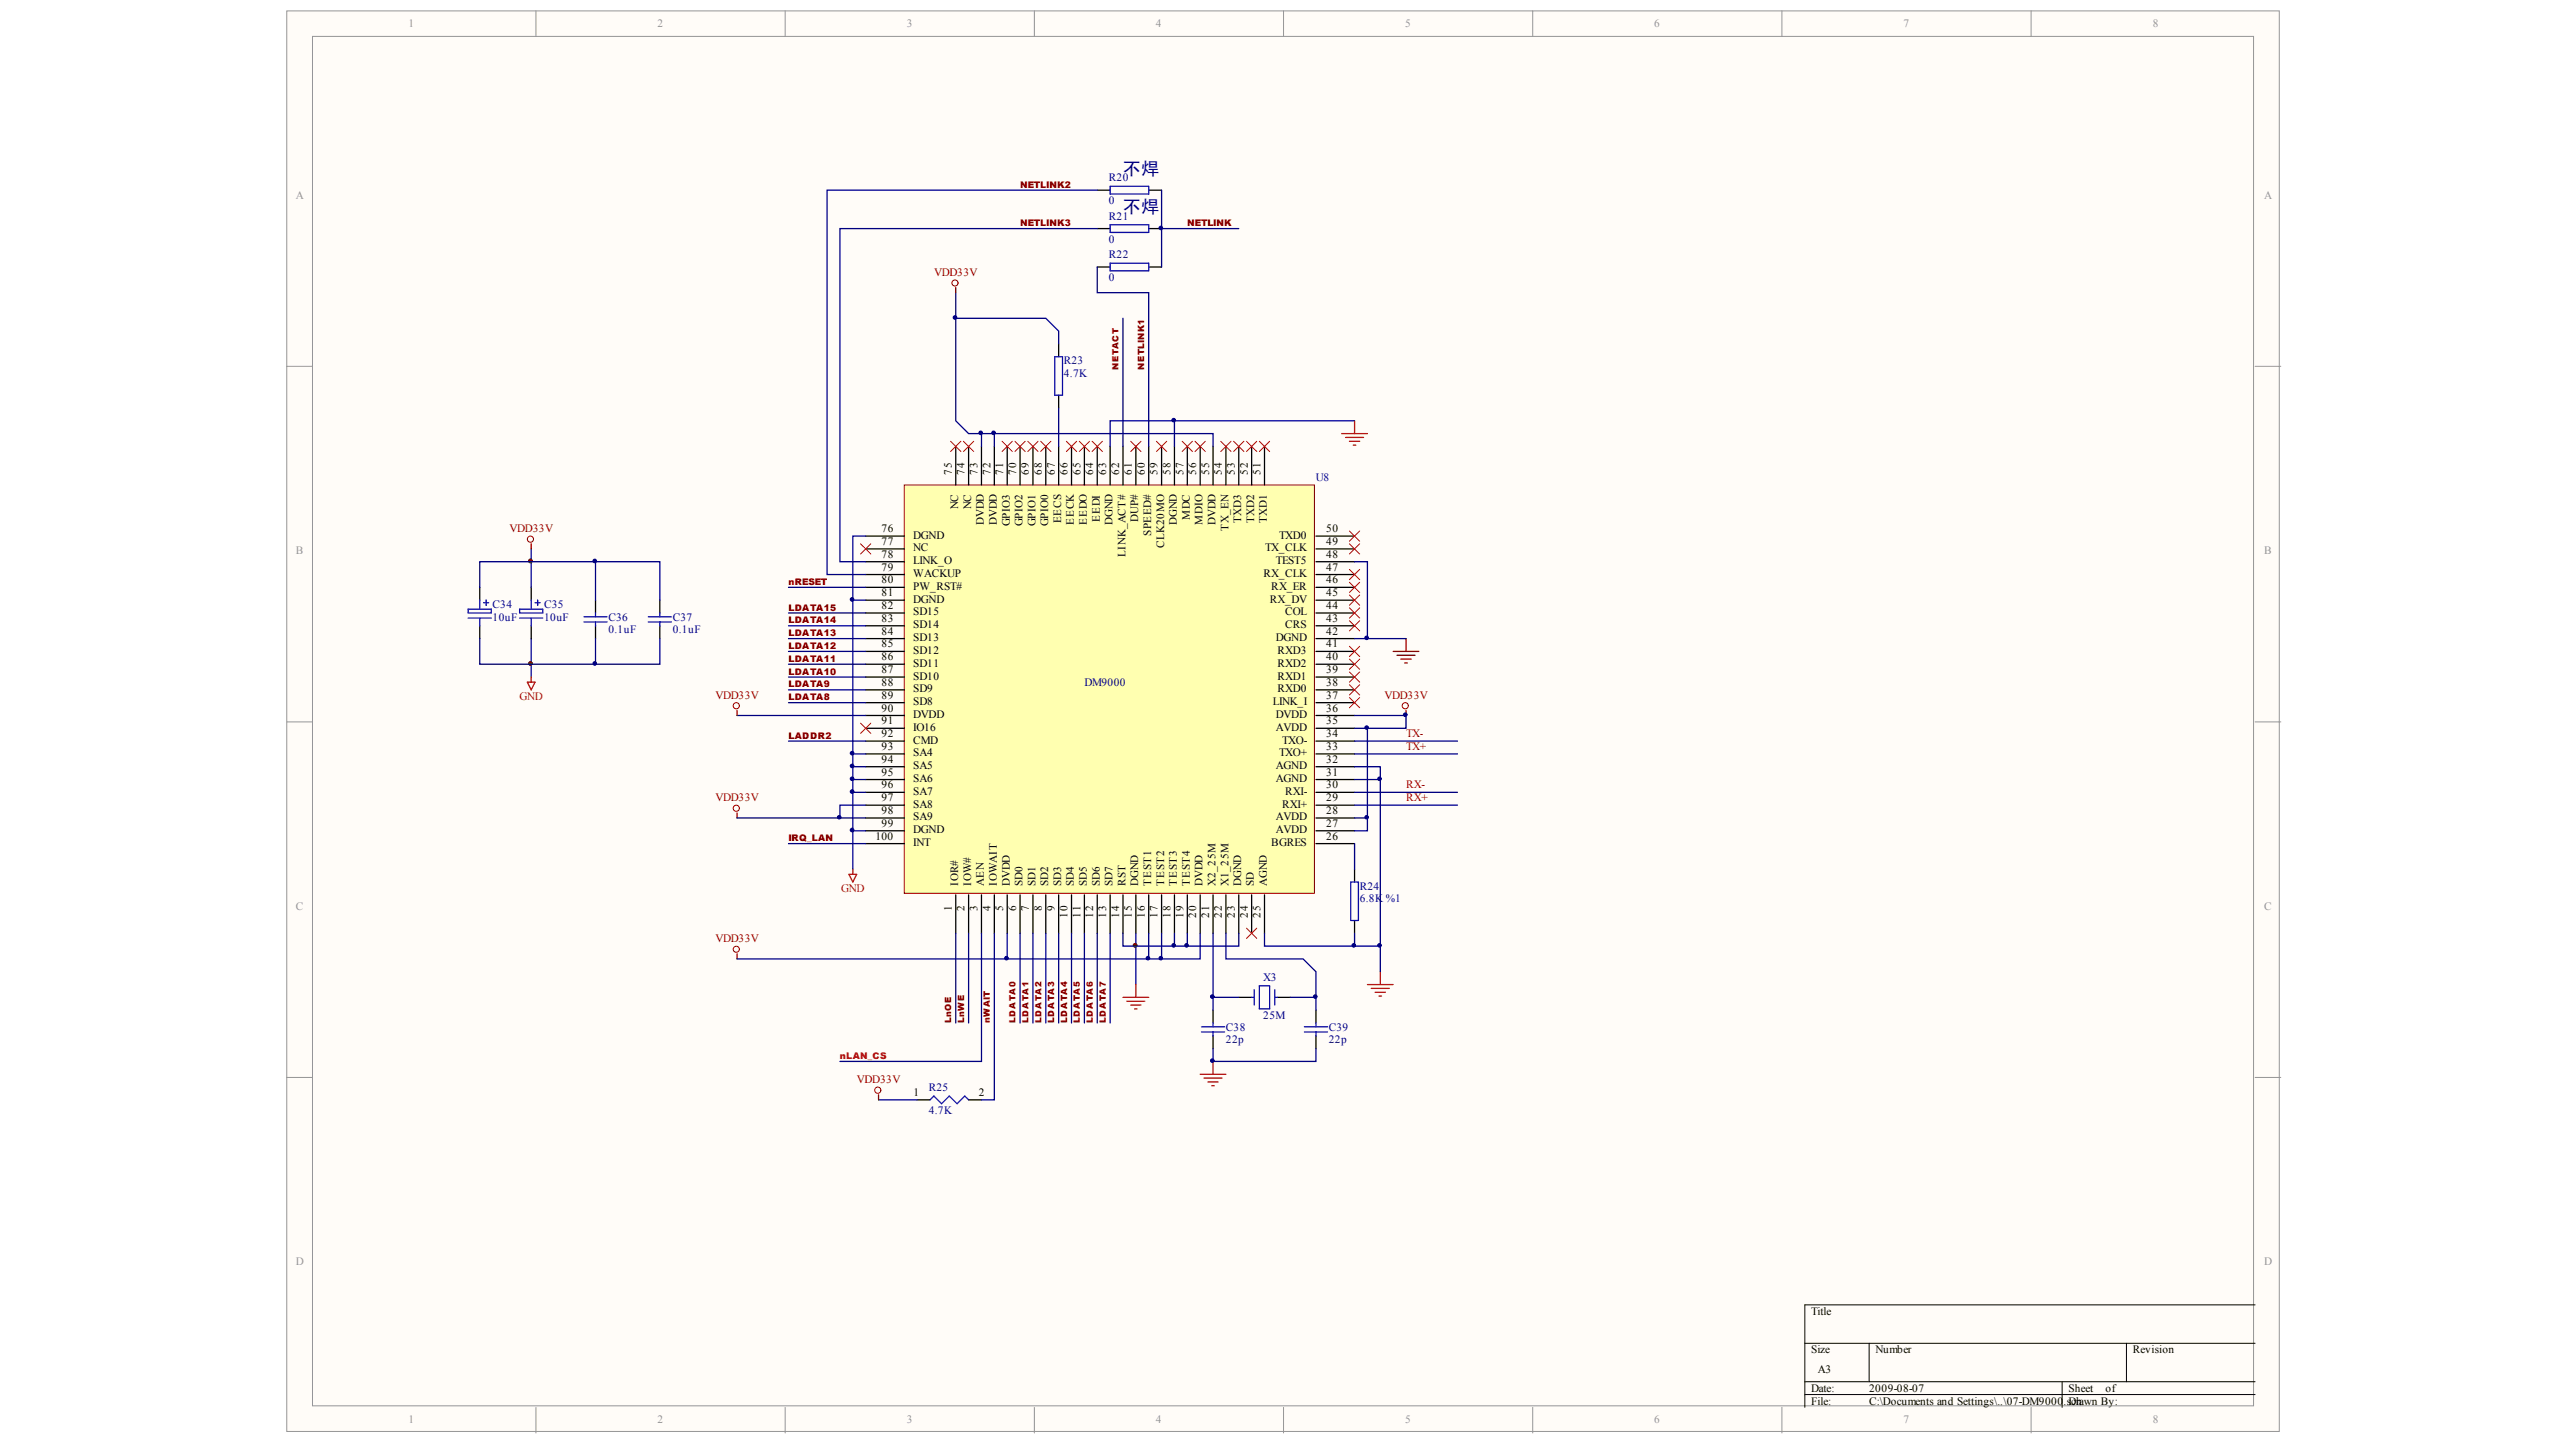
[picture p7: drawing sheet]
<svg xmlns="http://www.w3.org/2000/svg" width="234mm" height="132mm" viewBox="0 0 234 132" stroke-linecap="round" stroke-linejoin="round" font-family="sans-serif">
<defs><g id="words">
<g font-size="1.6" fill="#000080">
<text x="102" y="15.9">不焊</text>
<text x="102" y="19.4">不焊</text>
</g>
<g font-size="1" fill="#959595">
<text x="37.1" y="2.4">1</text>
<text x="59.7" y="2.4">2</text>
<text x="82.4" y="2.4">3</text>
<text x="105" y="2.4">4</text>
<text x="127.6" y="2.4">5</text>
<text x="150.3" y="2.4">6</text>
<text x="172.9" y="2.4">7</text>
<text x="195.5" y="2.4">8</text>
<text x="26.9" y="18">A</text>
<text x="205.7" y="18">A</text>
<text x="26.9" y="50.3">B</text>
<text x="205.7" y="50.3">B</text>
<text x="26.9" y="82.6">C</text>
<text x="205.7" y="82.6">C</text>
<text x="26.9" y="114.9">D</text>
<text x="205.7" y="114.9">D</text>
<text x="37.1" y="129.2">1</text>
<text x="59.7" y="129.2">2</text>
<text x="82.4" y="129.2">3</text>
<text x="105" y="129.2">4</text>
<text x="127.6" y="129.2">5</text>
<text x="150.3" y="129.2">6</text>
<text x="172.9" y="129.2">7</text>
<text x="195.5" y="129.2">8</text>
</g>
<g font-size="1" fill="#000080">
<text x="100.7" y="16.4">R20</text>
<text x="100.7" y="18.5">0</text>
<text x="100.7" y="19.9">R21</text>
<text x="100.7" y="22">0</text>
<text x="100.7" y="23.4">R22</text>
<text x="100.7" y="25.5">0</text>
<text x="96.6" y="33.1">R23</text>
<text x="96.6" y="34.2">4.7K</text>
<text x="119.5" y="43.7">U8</text>
<text x="44.7" y="55.2">C34</text>
<text x="44.7" y="56.4">10uF</text>
<text x="49.4" y="55.2">C35</text>
<text x="49.4" y="56.4">10uF</text>
<text x="55.3" y="56.4">C36</text>
<text x="55.3" y="57.5">0.1uF</text>
<text x="61.1" y="56.4">C37</text>
<text x="61.1" y="57.5">0.1uF</text>
<text x="98.5" y="62.3">DM9000</text>
<text x="123.5" y="80.8">R24</text>
<text x="123.5" y="81.9">6.8K</text>
<text x="125.9" y="81.9">%1</text>
<text x="114.7" y="89">X3</text>
<text x="111.4" y="93.6">C38</text>
<text x="111.4" y="94.7">22p</text>
<text x="114.7" y="92.5">25M</text>
<text x="120.7" y="93.6">C39</text>
<text x="120.7" y="94.7">22p</text>
<text x="84.4" y="99.1">R25</text>
<text x="84.4" y="101.1">4.7K</text>
</g>
<g font-size="1" fill="#800000">
<text x="84.8" y="25.1">VDD33V</text>
<text x="46.3" y="48.3">VDD33V</text>
<text x="65" y="63.4">VDD33V</text>
<text x="125.7" y="63.4">VDD33V</text>
<text x="127.7" y="68.1">TX+</text>
<text x="127.7" y="66.9">TX-</text>
<text x="127.7" y="71.6">RX-</text>
<text x="65" y="72.8">VDD33V</text>
<text x="127.7" y="72.8">RX+</text>
<text x="65" y="85.6">VDD33V</text>
<text x="77.8" y="98.4">VDD33V</text>
</g>
<g font-size="1">
<text x="86.5" y="43.1" transform="rotate(-90 86.5 43.1)">75</text>
<text x="87" y="46.2" transform="rotate(-90 87 46.2)">NC</text>
<text x="87.6" y="43.1" transform="rotate(-90 87.6 43.1)">74</text>
<text x="88.2" y="46.2" transform="rotate(-90 88.2 46.2)">NC</text>
<text x="88.8" y="43.1" transform="rotate(-90 88.8 43.1)">73</text>
<text x="89.4" y="47.7" transform="rotate(-90 89.4 47.7)">DVDD</text>
<text x="90" y="43.1" transform="rotate(-90 90 43.1)">72</text>
<text x="90.5" y="47.7" transform="rotate(-90 90.5 47.7)">DVDD</text>
<text x="91.1" y="43.1" transform="rotate(-90 91.1 43.1)">71</text>
<text x="91.7" y="47.8" transform="rotate(-90 91.7 47.8)">GPIO3</text>
<text x="92.3" y="43.1" transform="rotate(-90 92.3 43.1)">70</text>
<text x="92.9" y="47.8" transform="rotate(-90 92.9 47.8)">GPIO2</text>
<text x="93.5" y="43.1" transform="rotate(-90 93.5 43.1)">69</text>
<text x="94" y="47.8" transform="rotate(-90 94 47.8)">GPIO1</text>
<text x="94.6" y="43.1" transform="rotate(-90 94.6 43.1)">68</text>
<text x="95.2" y="47.8" transform="rotate(-90 95.2 47.8)">GPIO0</text>
<text x="95.8" y="43.1" transform="rotate(-90 95.8 43.1)">67</text>
<text x="96.4" y="47.5" transform="rotate(-90 96.4 47.5)">EECS</text>
<text x="97" y="43.1" transform="rotate(-90 97 43.1)">66</text>
<text x="97.6" y="47.7" transform="rotate(-90 97.6 47.7)">EECK</text>
<text x="98.1" y="43.1" transform="rotate(-90 98.1 43.1)">65</text>
<text x="98.7" y="47.7" transform="rotate(-90 98.7 47.7)">EEDO</text>
<text x="99.3" y="43.1" transform="rotate(-90 99.3 43.1)">64</text>
<text x="99.9" y="47.4" transform="rotate(-90 99.9 47.4)">EEDI</text>
<text x="100.5" y="43.1" transform="rotate(-90 100.5 43.1)">63</text>
<text x="101.1" y="47.7" transform="rotate(-90 101.1 47.7)">DGND</text>
<text x="101.6" y="43.1" transform="rotate(-90 101.6 43.1)">62</text>
<text x="102.8" y="43.1" transform="rotate(-90 102.8 43.1)">61</text>
<text x="103.4" y="47.4" transform="rotate(-90 103.4 47.4)">DUP#</text>
<text x="104" y="43.1" transform="rotate(-90 104 43.1)">60</text>
<text x="105.1" y="43.1" transform="rotate(-90 105.1 43.1)">59</text>
<text x="106.3" y="43.1" transform="rotate(-90 106.3 43.1)">58</text>
<text x="106.9" y="47.7" transform="rotate(-90 106.9 47.7)">DGND</text>
<text x="107.5" y="43.1" transform="rotate(-90 107.5 43.1)">57</text>
<text x="108.1" y="47.2" transform="rotate(-90 108.1 47.2)">MDC</text>
<text x="108.7" y="43.1" transform="rotate(-90 108.7 43.1)">56</text>
<text x="109.2" y="47.7" transform="rotate(-90 109.2 47.7)">MDIO</text>
<text x="109.8" y="43.1" transform="rotate(-90 109.8 43.1)">55</text>
<text x="110.4" y="47.7" transform="rotate(-90 110.4 47.7)">DVDD</text>
<text x="111" y="43.1" transform="rotate(-90 111 43.1)">54</text>
<text x="112.2" y="43.1" transform="rotate(-90 112.2 43.1)">53</text>
<text x="112.7" y="47.5" transform="rotate(-90 112.7 47.5)">TXD3</text>
<text x="113.3" y="43.1" transform="rotate(-90 113.3 43.1)">52</text>
<text x="113.9" y="47.5" transform="rotate(-90 113.9 47.5)">TXD2</text>
<text x="114.5" y="43.1" transform="rotate(-90 114.5 43.1)">51</text>
<text x="115.1" y="47.5" transform="rotate(-90 115.1 47.5)">TXD1</text>
<text x="80.1" y="48.3">76</text>
<text x="80.1" y="49.5">77</text>
<text x="80.1" y="50.7">78</text>
<text x="80.1" y="51.8">79</text>
<text x="80.1" y="53">80</text>
<text x="83" y="48.9">DGND</text>
<text x="83" y="50.1">NC</text>
<text x="83" y="51.2">LINK_O</text>
<text x="83" y="52.4">WACKUP</text>
<text x="83" y="53.6">PW_RST#</text>
<text x="102.2" y="50.6" transform="rotate(-90 102.2 50.6)">LINK_ACT#</text>
<text x="104.6" y="48.6" transform="rotate(-90 104.6 48.6)">SPEED#</text>
<text x="105.7" y="49.8" transform="rotate(-90 105.7 49.8)">CLK20MO</text>
<text x="111.6" y="48.2" transform="rotate(-90 111.6 48.2)">TX_EN</text>
<text x="114.8" y="52.4">RX_CLK</text>
<text x="114.9" y="50.1">TX_CLK</text>
<text x="115.5" y="53.6">RX_ER</text>
<text x="115.9" y="51.2">TEST5</text>
<text x="116.2" y="48.9">TXD0</text>
<text x="120.5" y="48.3">50</text>
<text x="120.5" y="49.5">49</text>
<text x="120.5" y="50.7">48</text>
<text x="120.5" y="51.8">47</text>
<text x="120.5" y="53">46</text>
<text x="80.1" y="54.1">81</text>
<text x="80.1" y="55.3">82</text>
<text x="80.1" y="56.5">83</text>
<text x="80.1" y="57.6">84</text>
<text x="80.1" y="58.8">85</text>
<text x="80.1" y="60">86</text>
<text x="83" y="54.7">DGND</text>
<text x="83" y="55.9">SD15</text>
<text x="83" y="57.1">SD14</text>
<text x="83" y="58.2">SD13</text>
<text x="83" y="59.4">SD12</text>
<text x="115.3" y="54.7">RX_DV</text>
<text x="115.9" y="58.2">DGND</text>
<text x="116" y="59.4">RXD3</text>
<text x="116.7" y="55.9">COL</text>
<text x="116.7" y="57.1">CRS</text>
<text x="120.5" y="54.1">45</text>
<text x="120.5" y="55.3">44</text>
<text x="120.5" y="56.5">43</text>
<text x="120.5" y="57.6">42</text>
<text x="120.5" y="58.8">41</text>
<text x="120.5" y="60">40</text>
<text x="80.1" y="61.1">87</text>
<text x="80.1" y="62.3">88</text>
<text x="80.1" y="63.4">89</text>
<text x="80.1" y="64.6">90</text>
<text x="80.1" y="65.8">91</text>
<text x="83" y="60.5">SD11</text>
<text x="83" y="61.7">SD10</text>
<text x="83" y="62.9">SD9</text>
<text x="83" y="64">SD8</text>
<text x="83" y="65.2">DVDD</text>
<text x="115.6" y="64">LINK_I</text>
<text x="115.9" y="65.2">DVDD</text>
<text x="116" y="60.5">RXD2</text>
<text x="116" y="61.7">RXD1</text>
<text x="116" y="62.9">RXD0</text>
<text x="120.5" y="61.1">39</text>
<text x="120.5" y="62.3">38</text>
<text x="120.5" y="63.4">37</text>
<text x="120.5" y="64.6">36</text>
<text x="120.5" y="65.8">35</text>
<text x="80.1" y="66.9">92</text>
<text x="80.1" y="68.1">93</text>
<text x="80.1" y="69.3">94</text>
<text x="80.1" y="70.4">95</text>
<text x="80.1" y="71.6">96</text>
<text x="83" y="66.4">IO16</text>
<text x="83" y="67.5">CMD</text>
<text x="83" y="68.7">SA4</text>
<text x="83" y="69.8">SA5</text>
<text x="83" y="71">SA6</text>
<text x="115.9" y="66.4">AVDD</text>
<text x="115.9" y="69.8">AGND</text>
<text x="115.9" y="71">AGND</text>
<text x="116.2" y="68.7">TXO+</text>
<text x="116.5" y="67.5">TXO-</text>
<text x="120.5" y="66.9">34</text>
<text x="120.5" y="68.1">33</text>
<text x="120.5" y="69.3">32</text>
<text x="120.5" y="70.4">31</text>
<text x="120.5" y="71.6">30</text>
<text x="79.5" y="76.2">100</text>
<text x="80.1" y="72.8">97</text>
<text x="80.1" y="73.9">98</text>
<text x="80.1" y="75.1">99</text>
<text x="83" y="72.2">SA7</text>
<text x="83" y="73.3">SA8</text>
<text x="83" y="74.5">SA9</text>
<text x="83" y="75.7">DGND</text>
<text x="83" y="76.8">INT</text>
<text x="115.5" y="76.8">BGRES</text>
<text x="115.9" y="74.5">AVDD</text>
<text x="115.9" y="75.7">AVDD</text>
<text x="116.5" y="73.3">RXI+</text>
<text x="116.7" y="72.2">RXI-</text>
<text x="120.5" y="73.9">28</text>
<text x="120.5" y="72.8">29</text>
<text x="120.5" y="75.1">27</text>
<text x="120.5" y="76.2">26</text>
<text x="86.5" y="82.7" transform="rotate(-90 86.5 82.7)">1</text>
<text x="87" y="80.4" transform="rotate(-90 87 80.4)">IOR#</text>
<text x="87.6" y="82.7" transform="rotate(-90 87.6 82.7)">2</text>
<text x="88.2" y="80.4" transform="rotate(-90 88.2 80.4)">IOW#</text>
<text x="88.8" y="82.7" transform="rotate(-90 88.8 82.7)">3</text>
<text x="89.4" y="80.4" transform="rotate(-90 89.4 80.4)">AEN</text>
<text x="90" y="82.7" transform="rotate(-90 90 82.7)">4</text>
<text x="90.5" y="80.4" transform="rotate(-90 90.5 80.4)">IOWAIT</text>
<text x="91.1" y="82.7" transform="rotate(-90 91.1 82.7)">5</text>
<text x="91.7" y="80.4" transform="rotate(-90 91.7 80.4)">DVDD</text>
<text x="92.3" y="82.7" transform="rotate(-90 92.3 82.7)">6</text>
<text x="92.9" y="80.4" transform="rotate(-90 92.9 80.4)">SD0</text>
<text x="93.5" y="82.7" transform="rotate(-90 93.5 82.7)">7</text>
<text x="94" y="80.4" transform="rotate(-90 94 80.4)">SD1</text>
<text x="94.6" y="82.7" transform="rotate(-90 94.6 82.7)">8</text>
<text x="95.2" y="80.4" transform="rotate(-90 95.2 80.4)">SD2</text>
<text x="95.8" y="82.7" transform="rotate(-90 95.8 82.7)">9</text>
<text x="96.4" y="80.4" transform="rotate(-90 96.4 80.4)">SD3</text>
<text x="97" y="83.3" transform="rotate(-90 97 83.3)">10</text>
<text x="97.6" y="80.4" transform="rotate(-90 97.6 80.4)">SD4</text>
<text x="98.1" y="83.3" transform="rotate(-90 98.1 83.3)">11</text>
<text x="98.7" y="80.4" transform="rotate(-90 98.7 80.4)">SD5</text>
<text x="99.3" y="83.3" transform="rotate(-90 99.3 83.3)">12</text>
<text x="99.9" y="80.4" transform="rotate(-90 99.9 80.4)">SD6</text>
<text x="100.5" y="83.3" transform="rotate(-90 100.5 83.3)">13</text>
<text x="101.1" y="80.4" transform="rotate(-90 101.1 80.4)">SD7</text>
<text x="101.6" y="83.3" transform="rotate(-90 101.6 83.3)">14</text>
<text x="102.2" y="80.4" transform="rotate(-90 102.2 80.4)">RST</text>
<text x="102.8" y="83.3" transform="rotate(-90 102.8 83.3)">15</text>
<text x="103.4" y="80.4" transform="rotate(-90 103.4 80.4)">DGND</text>
<text x="104" y="83.3" transform="rotate(-90 104 83.3)">16</text>
<text x="104.6" y="80.4" transform="rotate(-90 104.6 80.4)">TEST1</text>
<text x="105.1" y="83.3" transform="rotate(-90 105.1 83.3)">17</text>
<text x="105.7" y="80.4" transform="rotate(-90 105.7 80.4)">TEST2</text>
<text x="106.3" y="83.3" transform="rotate(-90 106.3 83.3)">18</text>
<text x="106.9" y="80.4" transform="rotate(-90 106.9 80.4)">TEST3</text>
<text x="107.5" y="83.3" transform="rotate(-90 107.5 83.3)">19</text>
<text x="108.1" y="80.4" transform="rotate(-90 108.1 80.4)">TEST4</text>
<text x="108.7" y="83.3" transform="rotate(-90 108.7 83.3)">20</text>
<text x="109.2" y="80.4" transform="rotate(-90 109.2 80.4)">DVDD</text>
<text x="109.8" y="83.3" transform="rotate(-90 109.8 83.3)">21</text>
<text x="110.4" y="80.4" transform="rotate(-90 110.4 80.4)">X2_25M</text>
<text x="111" y="83.3" transform="rotate(-90 111 83.3)">22</text>
<text x="111.6" y="80.4" transform="rotate(-90 111.6 80.4)">X1_25M</text>
<text x="112.2" y="83.3" transform="rotate(-90 112.2 83.3)">23</text>
<text x="112.7" y="80.4" transform="rotate(-90 112.7 80.4)">DGND</text>
<text x="113.3" y="83.3" transform="rotate(-90 113.3 83.3)">24</text>
<text x="113.9" y="80.4" transform="rotate(-90 113.9 80.4)">SD</text>
<text x="114.5" y="83.3" transform="rotate(-90 114.5 83.3)">25</text>
<text x="115.1" y="80.4" transform="rotate(-90 115.1 80.4)">AGND</text>
<text x="83" y="99.5">1</text>
<text x="88.9" y="99.5">2</text>
<text x="164.5" y="119.4">Title</text>
<text x="164.5" y="122.9">Size</text>
<text x="165.1" y="124.6">A3</text>
<text x="170.4" y="122.9">Number</text>
<text x="193.7" y="122.9">Revision</text>
<text x="164.5" y="126.4">Date:</text>
<text x="164.5" y="127.5">File:</text>
<text x="169.8" y="126.4">2009-08-07</text>
<text x="169.8" y="127.5">C:\Documents and Settings\..\07-DM9000</text>
<text x="187.4" y="127.5">.sDrawn By:</text>
<text x="187.9" y="126.4">Sheet</text>
<text x="188.1" y="127.5">ch</text>
<text x="191.3" y="126.4">of</text>
</g>
<g font-size="1" fill="#f00">
<text x="47.2" y="63.6">GND</text>
<text x="76.4" y="81">GND</text>
</g>
<g font-size=".8" fill="#800000">
<text x="92.7" y="17">NETLINK2</text>
<text x="92.7" y="20.5">NETLINK3</text>
<text x="107.8" y="20.5">NETLINK</text>
<text x="101.6" y="33.6" transform="rotate(-90 101.6 33.6)">NETACT</text>
<text x="103.9" y="33.6" transform="rotate(-90 103.9 33.6)">NETLINK1</text>
<text x="71.6" y="53.1">nRESET</text>
<text x="71.6" y="58.9">LDATA12</text>
<text x="71.6" y="57.8">LDATA13</text>
<text x="71.6" y="56.6">LDATA14</text>
<text x="71.6" y="55.4">LDATA15</text>
<text x="71.6" y="63.6">LDATA8</text>
<text x="71.6" y="62.4">LDATA9</text>
<text x="71.6" y="61.3">LDATA10</text>
<text x="71.6" y="60.1">LDATA11</text>
<text x="71.6" y="67.1">LADDR2</text>
<text x="71.6" y="76.4">IRQ_LAN</text>
<text x="86.4" y="92.9" transform="rotate(-90 86.4 92.9)">LnOE</text>
<text x="87.6" y="92.9" transform="rotate(-90 87.6 92.9)">LnWE</text>
<text x="89.9" y="92.9" transform="rotate(-90 89.9 92.9)">nWAIT</text>
<text x="92.3" y="92.9" transform="rotate(-90 92.3 92.9)">LDATA0</text>
<text x="93.4" y="92.9" transform="rotate(-90 93.4 92.9)">LDATA1</text>
<text x="94.6" y="92.9" transform="rotate(-90 94.6 92.9)">LDATA2</text>
<text x="95.8" y="92.9" transform="rotate(-90 95.8 92.9)">LDATA3</text>
<text x="96.9" y="92.9" transform="rotate(-90 96.9 92.9)">LDATA4</text>
<text x="98.1" y="92.9" transform="rotate(-90 98.1 92.9)">LDATA5</text>
<text x="99.3" y="92.9" transform="rotate(-90 99.3 92.9)">LDATA6</text>
<text x="100.4" y="92.9" transform="rotate(-90 100.4 92.9)">LDATA7</text>
</g>
<text font-size=".8" fill="#f00" x="76.3" y="96.2">nLAN_CS</text>
</g></defs>
<g fill="#fffcf8" stroke="#959595" stroke-width=".09">
<path d="M26 1h181v129h-181z"/>
<path d="M28.4 3.3h176.3v124.4h-176.3z"/>
</g>
<g fill="none" stroke="#959595" stroke-width=".09">
<path d="M48.7 1v2.3M71.3 1v2.3M94 1v2.3M116.6 1v2.3M139.2 1v2.3M161.9 1v2.3M184.5 1v2.3M26 33.3h2.4M204.8 33.3h2.4M26 65.6h2.4M204.8 65.6h2.4M26 97.8h2.4"/>
<path d="M204.8 97.8h2.4M48.7 127.8v2.3M71.3 127.8v2.3M94 127.8v2.3M116.6 127.8v2.3M139.2 127.8v2.3M161.9 127.8v2.3M184.5 127.8v2.3"/>
</g>
<path d="M204.8 118.5h-40.9v9.3M163.9 122h40.9M163.9 125.5h40.9M163.9 126.6h40.9M169.8 122v3.5M187.3 125.5v2.3M193.1 122v3.5" fill="none" stroke="#000" stroke-width=".09"/>
<g fill="#000080" stroke="#000080" stroke-width=".09">
<circle cx="48.2" cy="60.2" r=".16"/>
<circle cx="48.2" cy="50.9" r=".16"/>
<circle cx="103.1" cy="85.8" r=".16"/>
</g>
<path d="M82.1 44h37.3v37.1h-37.3z" fill="#ffffb0" stroke="#800000" stroke-width=".09"/>
<g fill="none" stroke="#000" stroke-width=".12">
<path d="M99.7 17.3h1.1M104.3 17.3h1.2M96.2 31.2v1.2M96.2 35.9v1.1M99.7 20.8h1.1M99.7 24.2h1.1M104.3 20.8h1.2M104.3 24.2h1.2M43.6 53.3v1.2M43.6 56.8v1.2M48.2 53.3v1.2M48.2 56.8v1.2"/>
<path d="M54.1 54.5v1.2M54.1 56.8v1.2M59.9 54.5v1.2M59.9 56.8v1.2M78.6 48.7h3.5M78.6 49.8h3.5M78.6 51h3.5M78.6 52.2h3.5M78.6 53.3h3.5M78.6 54.5h3.5M78.6 55.7h3.5M78.6 56.8h3.5"/>
<path d="M78.6 58h3.5M78.6 59.2h3.5M86.8 40.5v3.5M88 40.5v3.5M89.1 40.5v3.5M90.3 40.5v3.5M91.5 40.5v3.5M92.7 40.5v3.5M93.8 40.5v3.5M95 40.5v3.5M96.2 40.5v3.5M97.3 40.5v3.5"/>
<path d="M98.5 40.5v3.5M99.7 40.5v3.5M100.8 40.5v3.5M102 40.5v3.5M103.2 40.5v3.5M104.3 40.5v3.5M105.5 40.5v3.5M106.7 40.5v3.5M107.8 40.5v3.5M109 40.5v3.5M110.2 40.5v3.5M111.4 40.5v3.5"/>
<path d="M112.5 40.5v3.5M113.7 40.5v3.5M114.9 40.5v3.5M119.5 48.7h3.5M119.5 49.8h3.5M119.5 51h3.5M119.5 52.2h3.5M119.5 53.3h3.5M119.5 54.5h3.5M119.5 55.7h3.5M119.5 56.8h3.5M119.5 58h3.5"/>
<path d="M119.5 59.2h3.5M78.6 60.3h3.5M78.6 61.5h3.5M78.6 62.6h3.5M78.6 63.8h3.5M78.6 65h3.5M78.6 66.1h3.5M78.6 67.3h3.5M78.6 68.5h3.5M78.6 69.6h3.5M78.6 70.8h3.5M78.6 71.9h3.5"/>
<path d="M78.6 73.1h3.5M78.6 74.3h3.5M78.6 75.4h3.5M78.6 76.6h3.5M119.5 60.3h3.5M119.5 61.5h3.5M119.5 62.6h3.5M119.5 63.8h3.5M119.5 65h3.5M119.5 66.1h3.5M119.5 67.3h3.5M119.5 68.5h3.5"/>
<path d="M119.5 69.6h3.5M119.5 70.8h3.5M119.5 71.9h3.5M119.5 73.1h3.5M119.5 74.3h3.5M119.5 75.4h3.5M119.5 76.6h3.5M123 78.9v1.2M83.3 99.9h1.2M86.8 81.3v3.4M88 81.3v3.4M88 99.9h1.1"/>
<path d="M89.1 81.3v3.4M90.3 81.3v3.4M91.5 81.3v3.4M92.7 81.3v3.4M93.8 81.3v3.4M95 81.3v3.4M96.2 81.3v3.4M97.3 81.3v3.4M98.5 81.3v3.4M99.7 81.3v3.4M100.8 81.3v3.4M102 81.3v3.4"/>
<path d="M103.2 81.3v3.4M104.3 81.3v3.4M105.5 81.3v3.4M106.7 81.3v3.4M107.8 81.3v3.4M109 81.3v3.4M110.2 81.3v3.4M110.2 91.7v1.2M110.2 94.1v1.1M111.4 81.3v3.4M112.5 81.3v3.4M112.5 90.6h1.2"/>
<path d="M113.7 81.3v3.4M114.9 81.3v3.4M116 90.6h1.2M119.5 91.7v1.2M119.5 94.1v1.1M123 83.6v1.1"/>
</g>
<g fill="none" stroke="#f00" stroke-width=".09">
<path d="M78.2 49.4l.9 .9M79.1 49.4l-.9 .9M86.3 40.1l1 .9M87.3 40.1l-1 .9M87.5 40.1l.9 .9M88.4 40.1l-.9 .9M91 40.1l1 .9M92 40.1l-1 .9M92.2 40.1l.9 .9M93.1 40.1l-.9 .9M93.4 40.1l.9 .9M94.3 40.1l-.9 .9"/>
<path d="M94.5 40.1l1 .9M95.5 40.1l-1 .9M96.9 40.1l.9 .9M97.8 40.1l-.9 .9M98 40.1l1 .9M99 40.1l-1 .9M99.2 40.1l.9 .9M100.1 40.1l-.9 .9M102.7 40.1l.9 .9M103.6 40.1l-.9 .9M105 40.1l1 .9M106 40.1l-1 .9"/>
<path d="M107.4 40.1l.9 .9M108.3 40.1l-.9 .9M108.5 40.1l1 .9M109.5 40.1l-1 .9M110.9 40.1l.9 .9M111.8 40.1l-.9 .9M112.1 40.1l.9 .9M113 40.1l-.9 .9M113.2 40.1l1 .9M114.2 40.1l-1 .9M114.4 40.1l.9 .9M115.3 40.1l-.9 .9"/>
<path d="M122.6 59.8l.9 1M122.6 55.2l.9 .9M122.6 49.4l.9 .9M122.6 48.2l.9 .9M122.6 51.7l.9 .9M122.6 52.9l.9 .9M122.6 54l.9 1M122.6 56.4l.9 .9M122.6 58.7l.9 .9M123.5 48.2l-.9 .9M123.5 49.4l-.9 .9M123.5 51.7l-.9 .9"/>
<path d="M123.5 52.9l-.9 .9M123.5 54l-.9 1M123.5 55.2l-.9 .9M123.5 56.4l-.9 .9M123.5 58.7l-.9 .9M123.5 59.8l-.9 1M78.2 65.7l.9 .9M79.1 65.7l-.9 .9M122.6 61l.9 .9M122.6 62.2l.9 .9M122.6 63.3l.9 1M123.5 61l-.9 .9"/>
<path d="M123.5 62.2l-.9 .9M123.5 63.3l-.9 1M113.2 84.3l1 .9M114.2 84.3l-1 .9"/>
</g>
<g fill="none" stroke="#f00" stroke-width=".12">
<path d="M121.9 39.4h2.3M122.2 39.7h1.7M123 38.2v1.2M122.6 40.1h.9M122.9 40.4h.3M47.9 61.9h.7l-.4 .7zM48.2 61.5v.4M77.1 79.4h.7l-.3 .7zM77.5 78.9v.5M102 90.6h2.3M102.4 90.9h1.6M102.7 91.3h.9"/>
<path d="M103.1 91.6h.2M103.2 89.4v1.2M109 97.5h2.4M109.4 97.9h1.6M109.7 98.2h.9M110.1 98.6h.2M110.2 96.4v1.1M124.2 89.4h2.3M124.6 89.8h1.6M124.9 90.1h.9M125.3 90.4h.2M125.4 88.2v1.2"/>
</g>
<g fill="none" stroke="#000080" stroke-width=".12">
<path d="M99.7 17.3h-24.6v34.9h3.5M105.5 17.3v6.9M86.8 26.6v11.6l1.2 1.2h22.2v1.1M86.8 28.9h8.2l1.2 1.2v1.1M89.1 39.4v1.1M90.3 39.4v1.1M96.2 37v3.5M99.7 20.8h-23.4v30.2h2.3M99.7 24.2v2.4h4.6v13.9M102 28.9v11.6M105.5 20.8h7M106.7 38.2v2.3"/>
<path d="M123 38.2h-22.2v2.3M43.6 53.3v-2.3h16.3v3.5M43.6 58v2.3h16.3v-2.3M48.2 49.8v3.5M48.2 58v3.5M54.1 51v3.5M54.1 58v2.3M71.6 59.2h7M71.6 58h7M71.6 56.8h7M71.6 55.7h7M71.6 53.3h7"/>
<path d="M77.5 54.5h1.1M78.6 48.7h-1.1v30.2M123 51h1.2v7M123 58h4.7M66.9 74.3h11.7M66.9 65h11.7M71.6 67.3h7M71.6 63.8h7M71.6 62.6h7M71.6 61.5h7M71.6 60.3h7M71.6 76.6h7"/>
<path d="M77.5 70.8h1.1M77.5 68.5h1.1M77.5 69.6h1.1M77.5 71.9h1.1M77.5 75.4h1.1M78.6 73.1h-2.3v1.2M123 65h4.7v1.1h-4.7M123 69.6h2.4v18.6M123 74.3h1.2M123 76.6v2.3M123 70.8h2.4M123 68.5h9.4"/>
<path d="M123 71.9h9.4M123 67.3h9.4M123 73.1h9.4M124.2 66.1v9.3h-1.2M79.8 99.9h3.5M86.8 84.7v8.2M88 84.7v8.2M89.1 84.7v11.7h-12.8M90.3 84.7v15.2h-1.2M91.5 84.7v2.4M92.7 84.7v8.2M93.8 84.7v8.2"/>
<path d="M95 84.7v8.2M96.2 84.7v8.2M97.3 84.7v8.2M98.5 84.7v8.2M99.7 84.7v8.2M100.8 84.7v8.2M102 84.7v1.2h10.5v-1.2M103.2 84.7v4.7M104.3 84.7v2.4M105.5 84.7v2.4M106.7 84.7v1.2M107.8 84.7v1.2"/>
<path d="M109 84.7v2.4h-42.1M110.2 95.2v1.2h9.3v-1.2M110.2 84.7v7M110.2 90.6h2.3M111.4 84.7v2.4h7l1.1 1.1v3.5M114.9 84.7v1.2h10.5M117.2 90.6h2.3M123 84.7v1.2"/>
</g>
<g fill="none" stroke="#00f" stroke-width=".12">
<path d="M100.8 16.9h3.5v.7h-3.5zM95.8 32.4h.7v3.5h-.7zM100.8 20.4h3.5v.7h-3.5zM100.8 23.9h3.5v.7h-3.5zM42.5 55.3h2.1v.4h-2.1zM42.5 56.1h2.1M43.6 54.5v.8M43.6 56.1v.7M43.9 54.7h.5M44.2 54.5v.5M47.2 56.1h2.1M47.2 55.3h2.1v.4h-2.1z"/>
<path d="M48.2 54.5v.8M48.2 56.1v.7M48.6 54.7h.5M48.8 54.5v.5M53 56.5h2.1M53 56h2.1M54.1 55.7v.3M54.1 56.5v.3M58.9 56.5h2.1M58.9 56h2.1M59.9 55.7v.3M59.9 56.5v.3"/>
<path d="M84.5 99.9l.3-.4 .7 .7 .7-.7 .7 .7 .7-.7 .4 .4M109.1 93.7h2.1M109.1 93.2h2.1M110.2 92.9v.3M110.2 93.7v.4M113.7 90.6h.2M113.9 89.9v1.4M114.4 89.5h.9v2.1h-.9zM115.8 89.9v1.4M115.8 90.6h.2M118.5 93.7h2.1M118.5 93.2h2.1"/>
<path d="M119.5 92.9v.3M119.5 93.7v.4M122.7 80.1h.7v3.5h-.7z"/>
</g>
<g fill="none" stroke="#800000" stroke-width=".09">
<circle cx="86.7" cy="25.7" r=".28"/>
<circle cx="48.2" cy="49" r=".28"/>
<circle cx="66.9" cy="73.4" r=".28"/>
<circle cx="66.9" cy="64.1" r=".28"/>
<circle cx="127.6" cy="64.1" r=".28"/>
<circle cx="66.9" cy="86.2" r=".28"/>
<circle cx="79.7" cy="99" r=".28"/>
</g>
<path d="M86.8 26.1v.5M48.2 49.4v.4M126.5 59.2h2.4M126.9 59.5h1.6M127.2 59.8h1M127.7 58v1.2M66.9 64.5v.5M66.9 73.8v.5M127.6 60.2h.2M127.7 64.5v.5M66.9 86.6v.5M79.8 99.4v.5" fill="none" stroke="#800000" stroke-width=".12"/>
<g fill="#800000" stroke="#800000" stroke-width=".09">
<circle cx="103.1" cy="85.8" r=".16"/>
<circle cx="48.2" cy="50.9" r=".16"/>
<circle cx="48.2" cy="60.2" r=".16"/>
</g>
<g fill="#000080" stroke="#000080" stroke-width=".09">
<circle cx="54" cy="60.2" r=".16"/>
<circle cx="54" cy="50.9" r=".16"/>
<circle cx="76.2" cy="74.2" r=".16"/>
<circle cx="77.4" cy="75.4" r=".16"/>
<circle cx="77.4" cy="71.9" r=".16"/>
<circle cx="77.4" cy="70.7" r=".16"/>
<circle cx="77.4" cy="69.6" r=".16"/>
<circle cx="77.4" cy="68.4" r=".16"/>
<circle cx="77.4" cy="54.4" r=".16"/>
<circle cx="86.7" cy="28.8" r=".16"/>
<circle cx="89.1" cy="39.3" r=".16"/>
<circle cx="90.2" cy="39.3" r=".16"/>
<circle cx="91.4" cy="87" r=".16"/>
<circle cx="104.3" cy="87" r=".16"/>
<circle cx="105.4" cy="87" r=".16"/>
<circle cx="105.4" cy="20.7" r=".16"/>
<circle cx="106.6" cy="85.8" r=".16"/>
<circle cx="106.6" cy="38.2" r=".16"/>
<circle cx="107.8" cy="85.8" r=".16"/>
<circle cx="110.1" cy="96.3" r=".16"/>
<circle cx="110.1" cy="90.5" r=".16"/>
<circle cx="119.5" cy="90.5" r=".16"/>
<circle cx="123" cy="85.8" r=".16"/>
<circle cx="124.1" cy="74.2" r=".16"/>
<circle cx="124.1" cy="66.1" r=".16"/>
<circle cx="124.1" cy="57.9" r=".16"/>
<circle cx="125.3" cy="85.8" r=".16"/>
<circle cx="125.3" cy="70.7" r=".16"/>
<circle cx="127.6" cy="64.9" r=".16"/>
</g>
<use href="#words"/>
</svg>
